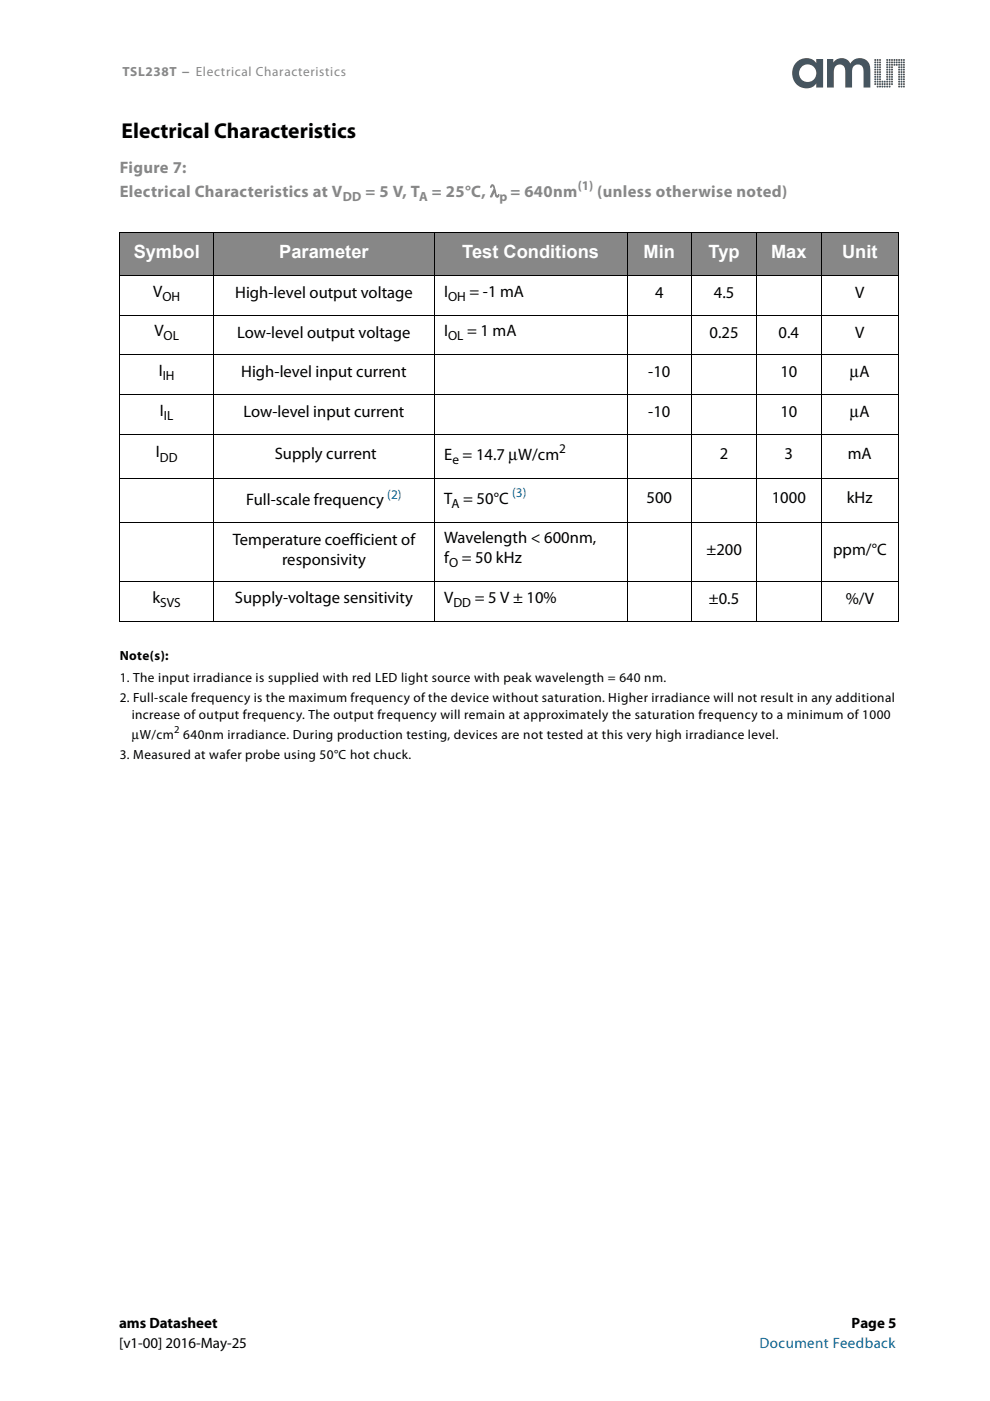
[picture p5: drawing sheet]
<svg xmlns="http://www.w3.org/2000/svg" width="210mm" height="297mm" viewBox="0 0 210 297" stroke-linecap="round" stroke-linejoin="round" font-family="sans-serif">
<defs><g id="words">
<text font-size="4.6" x="25.8" y="29.2">Electrical Characteristics</text>
<g font-size="3.9" fill="#fff">
<text x="28.3" y="54.6">Symbol</text>
<text x="59.2" y="54.6">Parameter</text>
<text x="98" y="54.6">Test Conditions</text>
<text x="136.5" y="54.6">Min</text>
<text x="150.2" y="54.6">Typ</text>
<text x="163.5" y="54.6">Max</text>
<text x="178.5" y="54.6">Unit</text>
</g>
<g font-size="3.5" fill="#878787">
<text x="25.4" y="36.6">Figure 7:</text>
<text x="25.4" y="41.8">Electrical Characteristics at V</text>
<text x="77.5" y="41.8">= 5 V, T</text>
<text x="91.6" y="41.8">= 25°C, λ = 640nm</text>
<text x="126.6" y="41.8">(unless otherwise noted)</text>
</g>
<g font-size="3.5">
<text x="32.5" y="62.9">V</text>
<text x="49.8" y="63.2">High-level output voltage</text>
<text x="94.2" y="62.9">I</text>
<text x="99.5" y="62.9">= -1 mA</text>
<text x="138.9" y="63.2">4</text>
<text x="151.4" y="63.2">4.5</text>
<text x="181.3" y="63.2">V</text>
<text x="32.7" y="71.3">V</text>
<text x="50.3" y="71.6">Low-level output voltage</text>
<text x="94.2" y="71.3">I</text>
<text x="99" y="71.3">= 1 mA</text>
<text x="150.5" y="71.6">0.25</text>
<text x="165.1" y="71.6">0.4</text>
<text x="181.3" y="71.6">V</text>
<text x="33.7" y="79.7">I</text>
<text x="51.1" y="80">High-level input current</text>
<text x="137.4" y="80">-10</text>
<text x="165.5" y="80">10</text>
<text x="180.2" y="80">μA</text>
<text x="33.9" y="88.1">I</text>
<text x="51.6" y="88.4">Low-level input current</text>
<text x="137.5" y="88.4">-10</text>
<text x="165.5" y="88.4">10</text>
<text x="180.2" y="88.4">μA</text>
<text x="33" y="97">I</text>
<text x="58.3" y="97.3">Supply current</text>
<text x="94.2" y="97.4">E = 14.7 μW/cm</text>
<text x="152.6" y="97.3">2</text>
<text x="166.3" y="97.3">3</text>
<text x="179.7" y="97.3">mA</text>
<text x="52.2" y="107.1">Full-scale frequency</text>
<text x="94.2" y="106.8">T = 50°C</text>
<text x="137.1" y="106.6">500</text>
<text x="163.6" y="106.6">1000</text>
<text x="179.6" y="106.6">kHz</text>
<text x="49.3" y="115.5">Temperature coefficient of</text>
<text x="59.8" y="119.8">responsivity</text>
<text x="94.2" y="115.2">Wavelength &lt; 600nm,</text>
<text x="94.2" y="119.4">f</text>
<text x="97.9" y="119.4">= 50 kHz</text>
<text x="149.8" y="117.6">±200</text>
<text x="176.6" y="117.6">ppm/°C</text>
<text x="32.3" y="127.8">k</text>
<text x="49.8" y="127.8">Supply-voltage sensitivity</text>
<text x="94.2" y="127.8">V</text>
<text x="100.7" y="127.8">= 5 V ± 10%</text>
<text x="150.3" y="128.2">±0.5</text>
<text x="179.3" y="128.2">%/V</text>
</g>
<g font-size="3.2">
<text x="25.3" y="281.5">ams Datasheet</text>
<text x="180.6" y="281.5">Page 5</text>
<text x="25.3" y="285.8">[v1-00] 2016-May-25</text>
</g>
<text font-size="3.2" fill="#0075b1" x="161" y="285.8">Document Feedback</text>
<g font-size="2.8" fill="#878787">
<text x="26" y="16.2">TSL238T − Electrical Characteristics</text>
<text x="122.5" y="40.3">(1)</text>
<text x="72.7" y="42.6">DD</text>
<text x="88.9" y="42.6">A</text>
<text x="105.9" y="42.6">p</text>
</g>
<g font-size="2.8">
<text x="34.4" y="63.8">OH</text>
<text x="95" y="63.8">OH</text>
<text x="34.7" y="72.2">OL</text>
<text x="95" y="72.2">OL</text>
<text x="34.5" y="80.6">IH</text>
<text x="34.8" y="89">IL</text>
<text x="33.9" y="97.9">DD</text>
<text x="95.9" y="98.3">e</text>
<text x="118.6" y="96">2</text>
<text x="95.7" y="107.7">A</text>
<text x="95.2" y="120.3">O</text>
<text x="34" y="128.7">SVS</text>
<text x="96.1" y="128.7">DD</text>
<text x="25.4" y="140">Note(s):</text>
<text x="25.4" y="144.6">1. The input irradiance is supplied with red LED light source with peak wavelength = 640 nm.</text>
<text x="25.4" y="148.8">2. Full-scale frequency is the maximum frequency of the device without saturation. Higher irradiance will not result in any additional</text>
<text x="27.9" y="152.4">increase of output frequency. The output frequency will remain at approximately the saturation frequency to a minimum of 1000</text>
<text x="25.4" y="160.9">3. Measured at wafer probe using 50°C hot chuck.</text>
<text x="27.9" y="156.6">μW/cm</text>
<text x="38.8" y="156.6">640nm irradiance. During production testing, devices are not tested at this very high irradiance level.</text>
</g>
<g font-size="2.8" fill="#0075b1">
<text x="82.1" y="105.7">(2)</text>
<text x="108.6" y="105.4">(3)</text>
</g>
<text font-size="2.2" x="36.9" y="155.5">2</text>
</g></defs>
<g fill="#46555f">
<path d="M191.5 18.2h.3v.3h-.3z"/>
<path d="M191.5 17.7h.3v.3h-.3z"/>
<path d="M191.5 17.2h.3v.3h-.3z"/>
<path d="M191.5 16.6l.3 .1v.3l-.3-.1z"/>
<path d="M191.5 16.2h.3v.3l-.3-.1z"/>
<path d="M191.5 15.6h.3v.4l-.3-.1z"/>
<path d="M191.5 15.1h.3v.3h-.3z"/>
<path d="M191.5 14.6h.3v.3h-.3z"/>
<path d="M191.5 14.1h.3v.3h-.3z"/>
<path d="M191.5 13.6h.3v.3h-.3z"/>
<path d="M191.5 13.1h.3v.3h-.3z"/>
<path d="M191.5 12.6h.3v.3h-.3z"/>
<path d="M191 18.2h.3v.3h-.3z"/>
<path d="M191 17.7h.3v.3h-.3z"/>
<path d="M191 17.2h.3v.3h-.3z"/>
<path d="M191 16.7h.3v.3l-.3-.1z"/>
<path d="M191 16.2h.3v.3l-.3-.1z"/>
<path d="M191 15.6h.3v.3h-.3z"/>
<path d="M191 15.1h.3v.3h-.3z"/>
<path d="M191 14.6h.3v.3h-.3z"/>
<path d="M191 14.1h.3v.3h-.3z"/>
<path d="M191 13.6h.3v.3h-.3z"/>
<path d="M191 13.1h.3v.3h-.3z"/>
<path d="M191 12.6h.3v.3h-.3z"/>
<path d="M190.5 16.2h.3v.2h-.3z"/>
<path d="M190.5 15.6h.3v.3h-.3z"/>
<path d="M190.5 15.1h.3v.3h-.3z"/>
<path d="M190.5 14.6h.3v.3h-.3z"/>
<path d="M190.5 12.6h.3v.3l-.3-.1z"/>
<path d="M190.5 13.1h.3v.3h-.3z"/>
<path d="M190.5 13.6h.3v.3h-.3z"/>
<path d="M190.5 14.1h.3v.3h-.3z"/>
<path d="M190.5 16.7h.3v.3l-.3-.1z"/>
<path d="M190.5 17.2h.3v.3h-.3z"/>
<path d="M190.5 17.7h.3v.3h-.3z"/>
<path d="M190.5 18.2h.3v.3h-.3z"/>
<path d="M190 13.6h.3v.3h-.3z"/>
<path d="M190 13.1h.3v.3h-.3z"/>
<path d="M190 12.6h.3v.3h-.3z"/>
<path d="M189.5 13.6h.3v.3h-.3z"/>
<path d="M189.5 13.1h.3v.3h-.3z"/>
<path d="M189.5 12.6h.3v.3h-.3z"/>
<path d="M189 17.7h.3v.3h-.3z"/>
<path d="M189 17.2h.3v.3h-.3z"/>
<path d="M189 16.7h.3v.3l-.3-.1z"/>
<path d="M189 16.2h.3v.3l-.3-.1z"/>
<path d="M189 15.6h.3v.3h-.3z"/>
<path d="M189 15.1h.3v.3h-.3z"/>
<path d="M189 14.6h.3v.3h-.3z"/>
<path d="M189 14.1h.3v.3h-.3z"/>
<path d="M189 13.6h.3v.3h-.3z"/>
<path d="M189 13.1h.3v.3h-.3z"/>
<path d="M189 12.6h.3v.3h-.3z"/>
<path d="M188.5 16.2h.3v.2h-.3z"/>
<path d="M188.5 15.6h.3v.3h-.4z"/>
<path d="M188.5 15.1h.3v.3h-.4z"/>
<path d="M188.5 14.6h.2l.1 .3h-.3z"/>
<path d="M188.5 12.6h.3v.3l-.3-.1z"/>
<path d="M188.5 13.1h.3v.3h-.3z"/>
<path d="M188.5 13.6h.3v.3h-.3z"/>
<path d="M188.5 14.1h.3v.3h-.3z"/>
<path d="M188.5 16.7h.3v.3l-.3-.1z"/>
<path d="M188.5 17.2h.3v.3h-.3z"/>
<path d="M188.5 17.7h.3v.3h-.3z"/>
<path d="M188.5 18.2h.3v.3h-.3z"/>
<path d="M188 18.2h.3l-.1 .3h-.2z"/>
<path d="M187.9 17.7h.4l-.1 .3h-.2z"/>
<path d="M188 17.2h.3l-.1 .3h-.3z"/>
<path d="M188 16.6l.3 .1-.1 .3-.3-.1z"/>
<path d="M187.9 16.2h.4l-.1 .3-.3-.1z"/>
<path d="M188 15.6h.2v.4l-.3-.1z"/>
<path d="M188 15.1h.2v.3h-.3z"/>
<path d="M188 14.6h.3l-.1 .3h-.3z"/>
<path d="M188 14.1h.3l-.1 .3h-.2z"/>
<path d="M187.9 13.6h.4l-.1 .3h-.3z"/>
<path d="M188 13.1h.3v.3h-.3z"/>
<path d="M188 12.6h.3v.3h-.3z"/>
<path d="M187.4 17.2h.3v.3h-.3z"/>
<path d="M187.5 17.7h.2v.3h-.3z"/>
<path d="M187.4 18.2h.3v.3h-.3z"/>
<path d="M186.9 17.2h.3v.3h-.3z"/>
<path d="M187 17.7h.2v.3h-.3z"/>
<path d="M186.9 18.2h.3v.3h-.3z"/>
<path d="M186.4 16.2h.3v.2h-.3z"/>
<path d="M186.5 15.6h.2v.3h-.3z"/>
<path d="M186.5 15.1h.2v.3h-.3z"/>
<path d="M186.4 14.6h.3v.3h-.3z"/>
<path d="M186.4 12.6h.3v.3l-.3-.1z"/>
<path d="M186.4 13.1h.3v.3h-.3z"/>
<path d="M186.4 13.6h.3v.3h-.3z"/>
<path d="M186.4 14.1h.3v.3h-.3z"/>
<path d="M186.4 16.7h.3v.3l-.3-.1z"/>
<path d="M186.4 17.2h.3v.3h-.3z"/>
<path d="M186.5 17.7h.2v.3h-.3z"/>
<path d="M186.4 18.2h.3v.3h-.3z"/>
<path d="M186 18.2h.2v.3h-.3z"/>
<path d="M185.9 17.7h.3v.3h-.3z"/>
<path d="M185.9 17.2h.3v.3h-.3z"/>
<path d="M185.9 16.6l.3 .1v.3l-.3-.1z"/>
<path d="M185.9 16.2h.3v.3l-.3-.1z"/>
<path d="M185.9 15.6h.3v.4l-.3-.1z"/>
<path d="M185.9 15.1h.3v.3h-.3z"/>
<path d="M185.9 14.6h.3v.3h-.3z"/>
<path d="M185.9 14.1h.3v.3h-.3z"/>
<path d="M185.9 13.6h.3v.3h-.3z"/>
<path d="M185.9 13.1h.3v.3h-.3z"/>
<path d="M185.9 12.6h.3v.3h-.3z"/>
<path d="M185.4 17.7h.3v.3h-.3z"/>
<path d="M185.4 17.2h.3v.3h-.3z"/>
<path d="M185.4 16.7h.3v.3l-.3-.1z"/>
<path d="M185.4 16.2h.3v.3l-.3-.1z"/>
<path d="M185.4 15.6h.3v.3h-.3z"/>
<path d="M185.4 15.1h.3v.3h-.3z"/>
<path d="M185.4 14.6h.3v.3h-.3z"/>
<path d="M185.4 14.1h.3v.3h-.3z"/>
<path d="M185.4 13.6h.3v.3h-.3z"/>
<path d="M185.4 13.1h.3v.3h-.3z"/>
<path d="M168.9 13.2a3.2 3.2 0 0 0-.5 4.1 3.2 3.2 0 0 0 4 1.1l.7-.7v.9h1.4v-6.1h-1.4v.9a2.67 2.67 0 0 0-4.2-.2zM169.4 15.5a1.85 1.85 0 0 1 3.7 0 1.85 1.85 0 0 1-3.7 0zM175.3 12.5v6.1h1.5v-3.2a1.26 1.26 0 0 1 .7-1.6 1.26 1.26 0 0 1 1.6 .7l.1 4.1h1.5v-3.2a1.27 1.27 0 0 1 1.1-1.7 1.27 1.27 0 0 1 1.3 1.6v3.3h1.4v-2.9a2.82 2.82 0 0 0-1.6-3.3 2.26 2.26 0 0 0-2.6 1.1 2.08 2.08 0 0 0-3.6-.2v-.8z"/>
<circle cx="185.6" cy="12.7" r=".21"/>
</g>
<g fill="#878787">
<path d="M25.4 49.2h19.9v9.2h-19.9z"/>
<path d="M45.3 49.2h46.8v9.2h-46.8z"/>
<path d="M92.1 49.2h40.8v9.2h-40.8z"/>
<path d="M132.9 49.2h13.8v9.2h-13.8z"/>
<path d="M146.7 49.2h13.7v9.2h-13.7z"/>
<path d="M160.4 49.2h13.7v9.2h-13.7z"/>
<path d="M174.1 49.2h16.4v9.2h-16.4z"/>
</g>
<g fill="none" stroke="#000" stroke-width=".21">
<path d="M25.3 49.2h165.2M25.3 58.4h165.2M25.4 49.3v82.4M45.3 49.2v82.6M92.1 49.2v82.6M132.9 49.2v82.6M146.7 49.2v82.6M160.4 49.2v82.6M174.1 49.2v82.6M190.5 49.3v82.4M25.3 66.8h165.2M25.3 75.2h165.2"/>
<path d="M25.3 83.6h165.2M25.3 92h165.2M25.3 101.4h165.2M25.3 110.7h165.2M25.3 123.4h165.2M25.3 131.8h165.2"/>
</g>
<use href="#words"/>
</svg>
